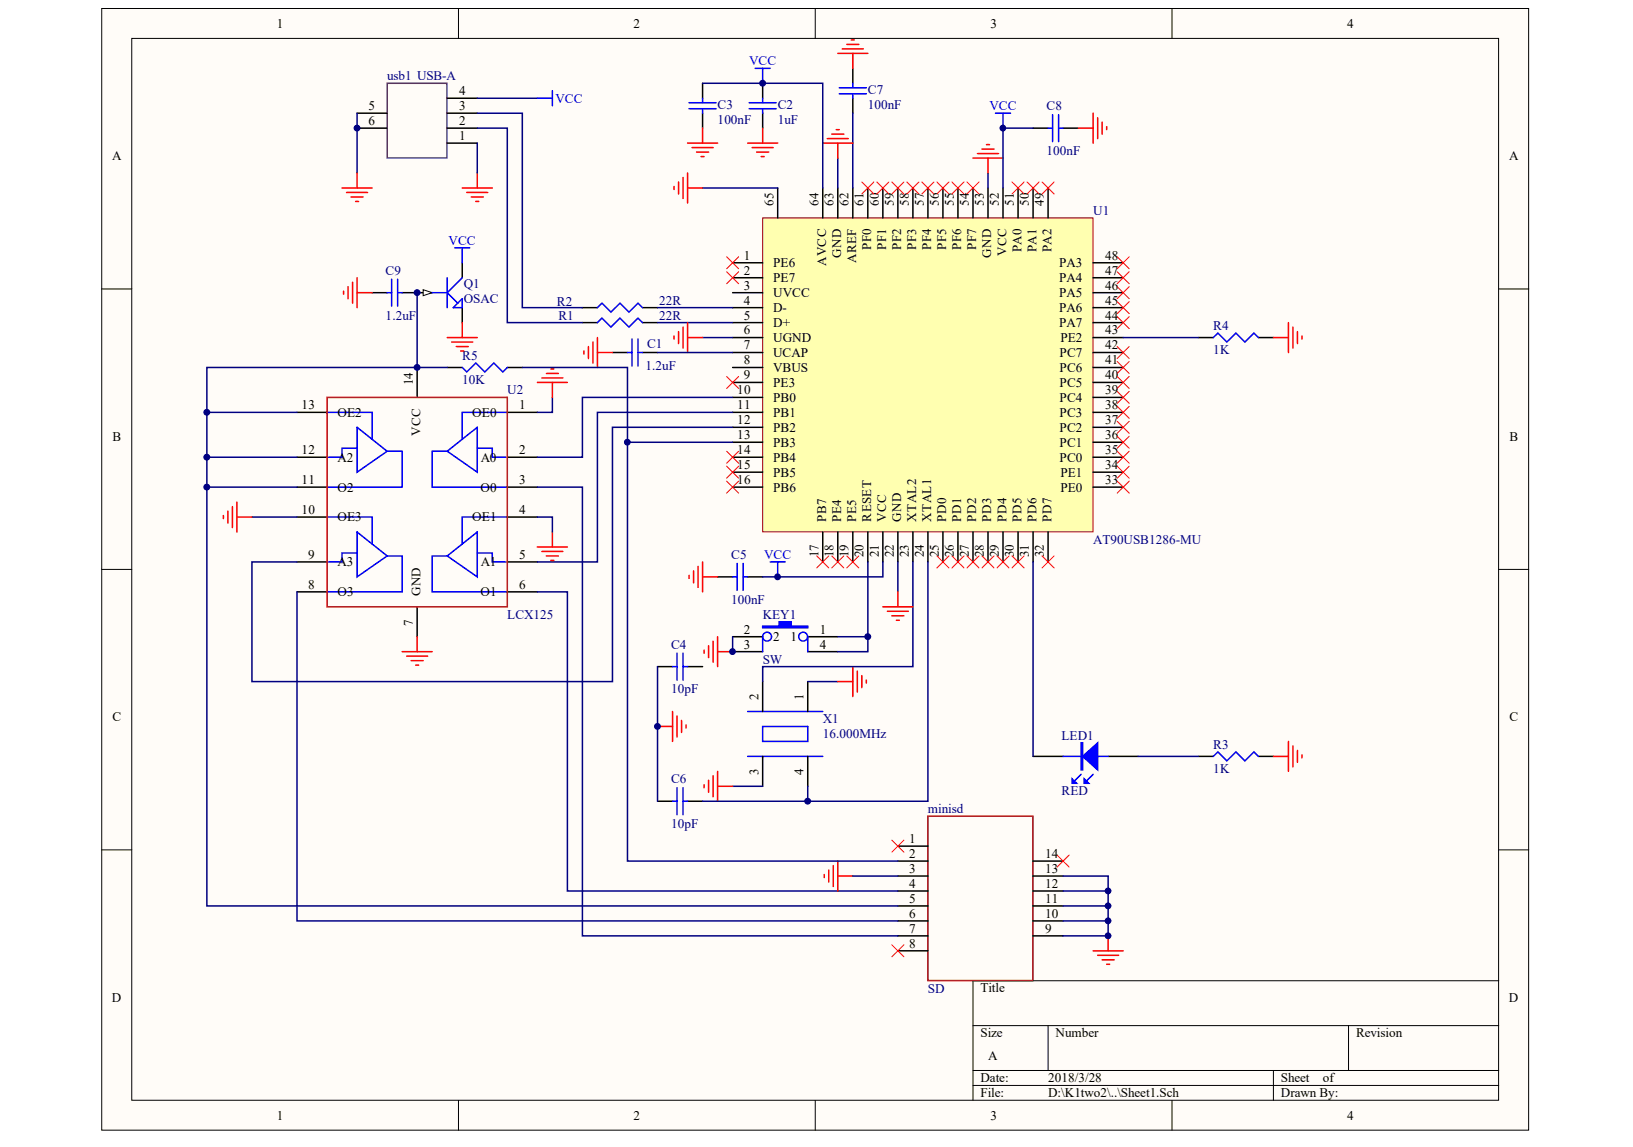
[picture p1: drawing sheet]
<svg xmlns="http://www.w3.org/2000/svg" width="288mm" height="202mm" viewBox="0 0 288 202" stroke-linecap="round" stroke-linejoin="round" font-family="sans-serif">
<defs><g id="words">
<g font-size="2.3">
<text x="48.8" y="4.9">1</text>
<text x="111.7" y="4.9">2</text>
<text x="174.6" y="4.9">3</text>
<text x="237.5" y="4.9">4</text>
<text x="81" y="16.8">4</text>
<text x="64.9" y="19.4">5</text>
<text x="64.9" y="22">6</text>
<text x="81" y="22">2</text>
<text x="81" y="19.4">3</text>
<text x="19.8" y="28.3">A</text>
<text x="81" y="24.7">1</text>
<text x="266" y="28.3">A</text>
<text x="136.4" y="36.3" transform="rotate(-90 136.4 36.3)">65</text>
<text x="144.3" y="36.3" transform="rotate(-90 144.3 36.3)">64</text>
<text x="146.9" y="36.3" transform="rotate(-90 146.9 36.3)">63</text>
<text x="149.6" y="36.3" transform="rotate(-90 149.6 36.3)">62</text>
<text x="152.2" y="36.3" transform="rotate(-90 152.2 36.3)">61</text>
<text x="154.9" y="36.3" transform="rotate(-90 154.9 36.3)">60</text>
<text x="157.5" y="36.3" transform="rotate(-90 157.5 36.3)">59</text>
<text x="160.2" y="36.3" transform="rotate(-90 160.2 36.3)">58</text>
<text x="162.8" y="36.3" transform="rotate(-90 162.8 36.3)">57</text>
<text x="165.5" y="36.3" transform="rotate(-90 165.5 36.3)">56</text>
<text x="168.1" y="36.3" transform="rotate(-90 168.1 36.3)">55</text>
<text x="170.8" y="36.3" transform="rotate(-90 170.8 36.3)">54</text>
<text x="173.4" y="36.3" transform="rotate(-90 173.4 36.3)">53</text>
<text x="176.1" y="36.3" transform="rotate(-90 176.1 36.3)">52</text>
<text x="178.7" y="36.3" transform="rotate(-90 178.7 36.3)">51</text>
<text x="181.4" y="36.3" transform="rotate(-90 181.4 36.3)">50</text>
<text x="184" y="36.3" transform="rotate(-90 184 36.3)">49</text>
<text x="131.1" y="45.8">1</text>
<text x="136.3" y="47.1">PE6</text>
<text x="145.6" y="46.9" transform="rotate(-90 145.6 46.9)">AVCC</text>
<text x="148.3" y="45.4" transform="rotate(-90 148.3 45.4)">GND</text>
<text x="150.9" y="46.4" transform="rotate(-90 150.9 46.4)">AREF</text>
<text x="153.6" y="44" transform="rotate(-90 153.6 44)">PF0</text>
<text x="156.2" y="44" transform="rotate(-90 156.2 44)">PF1</text>
<text x="158.9" y="44" transform="rotate(-90 158.9 44)">PF2</text>
<text x="161.5" y="44" transform="rotate(-90 161.5 44)">PF3</text>
<text x="164.2" y="44" transform="rotate(-90 164.2 44)">PF4</text>
<text x="166.8" y="44" transform="rotate(-90 166.8 44)">PF5</text>
<text x="169.5" y="44" transform="rotate(-90 169.5 44)">PF6</text>
<text x="172.1" y="44" transform="rotate(-90 172.1 44)">PF7</text>
<text x="174.8" y="45.4" transform="rotate(-90 174.8 45.4)">GND</text>
<text x="177.4" y="45.2" transform="rotate(-90 177.4 45.2)">VCC</text>
<text x="180" y="44.5" transform="rotate(-90 180 44.5)">PA0</text>
<text x="182.7" y="44.5" transform="rotate(-90 182.7 44.5)">PA1</text>
<text x="185.3" y="44.5" transform="rotate(-90 185.3 44.5)">PA2</text>
<text x="186.7" y="47.1">PA3</text>
<text x="194.8" y="45.8">48</text>
<text x="131.1" y="48.4">2</text>
<text x="131.1" y="51">3</text>
<text x="131.1" y="53.7">4</text>
<text x="136.3" y="49.7">PE7</text>
<text x="136.3" y="52.4">UVCC</text>
<text x="186.7" y="52.4">PA5</text>
<text x="186.7" y="49.7">PA4</text>
<text x="194.8" y="53.7">45</text>
<text x="194.8" y="51">46</text>
<text x="194.8" y="48.4">47</text>
<text x="131.1" y="56.3">5</text>
<text x="131.1" y="58.9">6</text>
<text x="136.3" y="55">D-</text>
<text x="136.3" y="57.6">D+</text>
<text x="186.7" y="57.6">PA7</text>
<text x="186.7" y="55">PA6</text>
<text x="194.8" y="58.9">43</text>
<text x="194.8" y="56.3">44</text>
<text x="131.1" y="61.6">7</text>
<text x="131.1" y="64.2">8</text>
<text x="136.3" y="60.3">UGND</text>
<text x="136.3" y="62.9">UCAP</text>
<text x="136.3" y="65.5">VBUS</text>
<text x="186.8" y="65.5">PC6</text>
<text x="186.8" y="62.9">PC7</text>
<text x="186.9" y="60.3">PE2</text>
<text x="194.8" y="64.2">41</text>
<text x="194.8" y="61.6">42</text>
<text x="72.8" y="67.9" transform="rotate(-90 72.8 67.9)">14</text>
<text x="130" y="69.5">10</text>
<text x="131.1" y="66.9">9</text>
<text x="136.3" y="68.2">PE3</text>
<text x="136.3" y="70.8">PB0</text>
<text x="186.8" y="70.8">PC4</text>
<text x="186.8" y="68.2">PC5</text>
<text x="194.8" y="69.5">39</text>
<text x="194.8" y="66.9">40</text>
<text x="19.8" y="77.7">B</text>
<text x="53.2" y="72.1">13</text>
<text x="59.5" y="73.4">OE2</text>
<text x="74.1" y="76.8" transform="rotate(-90 74.1 76.8)">VCC</text>
<text x="83.3" y="73.4">OE0</text>
<text x="91.5" y="72.1">1</text>
<text x="130" y="72.1">11</text>
<text x="130" y="74.8">12</text>
<text x="130" y="77.4">13</text>
<text x="136.3" y="73.4">PB1</text>
<text x="136.3" y="76.1">PB2</text>
<text x="186.8" y="76.1">PC2</text>
<text x="186.8" y="73.4">PC3</text>
<text x="194.8" y="77.4">36</text>
<text x="194.8" y="74.8">37</text>
<text x="194.8" y="72.1">38</text>
<text x="266.1" y="77.7">B</text>
<text x="53.2" y="80">12</text>
<text x="59.5" y="81.4">A2</text>
<text x="84.7" y="81.4">A0</text>
<text x="91.5" y="80">2</text>
<text x="130" y="80">14</text>
<text x="130" y="82.7">15</text>
<text x="136.3" y="78.7">PB3</text>
<text x="136.3" y="81.4">PB4</text>
<text x="136.3" y="84">PB5</text>
<text x="186.8" y="81.4">PC0</text>
<text x="186.8" y="78.7">PC1</text>
<text x="186.9" y="84">PE1</text>
<text x="194.8" y="82.7">34</text>
<text x="194.8" y="80">35</text>
<text x="53.2" y="85.3">11</text>
<text x="59.5" y="86.6">O2</text>
<text x="84.7" y="86.6">O0</text>
<text x="91.5" y="85.3">3</text>
<text x="130" y="85.3">16</text>
<text x="136.3" y="86.6">PB6</text>
<text x="186.9" y="86.6">PE0</text>
<text x="194.8" y="85.3">33</text>
<text x="53.2" y="90.6">10</text>
<text x="59.5" y="91.9">OE3</text>
<text x="83.3" y="91.9">OE1</text>
<text x="91.5" y="90.6">4</text>
<text x="145.6" y="91.9" transform="rotate(-90 145.6 91.9)">PB7</text>
<text x="148.3" y="91.9" transform="rotate(-90 148.3 91.9)">PE4</text>
<text x="150.9" y="91.9" transform="rotate(-90 150.9 91.9)">PE5</text>
<text x="153.6" y="91.9" transform="rotate(-90 153.6 91.9)">RESET</text>
<text x="156.2" y="91.9" transform="rotate(-90 156.2 91.9)">VCC</text>
<text x="158.9" y="91.9" transform="rotate(-90 158.9 91.9)">GND</text>
<text x="161.5" y="91.9" transform="rotate(-90 161.5 91.9)">XTAL2</text>
<text x="164.2" y="91.9" transform="rotate(-90 164.2 91.9)">XTAL1</text>
<text x="166.8" y="91.9" transform="rotate(-90 166.8 91.9)">PD0</text>
<text x="169.5" y="91.9" transform="rotate(-90 169.5 91.9)">PD1</text>
<text x="172.1" y="91.9" transform="rotate(-90 172.1 91.9)">PD2</text>
<text x="174.8" y="91.9" transform="rotate(-90 174.8 91.9)">PD3</text>
<text x="177.4" y="91.9" transform="rotate(-90 177.4 91.9)">PD4</text>
<text x="180" y="91.9" transform="rotate(-90 180 91.9)">PD5</text>
<text x="182.7" y="91.9" transform="rotate(-90 182.7 91.9)">PD6</text>
<text x="185.3" y="91.9" transform="rotate(-90 185.3 91.9)">PD7</text>
<text x="54.3" y="98.5">9</text>
<text x="59.5" y="99.8">A3</text>
<text x="84.7" y="99.8">A1</text>
<text x="91.5" y="98.5">5</text>
<text x="144.3" y="98.2" transform="rotate(-90 144.3 98.2)">17</text>
<text x="146.9" y="98.2" transform="rotate(-90 146.9 98.2)">18</text>
<text x="149.6" y="98.2" transform="rotate(-90 149.6 98.2)">19</text>
<text x="152.2" y="98.2" transform="rotate(-90 152.2 98.2)">20</text>
<text x="154.9" y="98.2" transform="rotate(-90 154.9 98.2)">21</text>
<text x="157.5" y="98.2" transform="rotate(-90 157.5 98.2)">22</text>
<text x="160.2" y="98.2" transform="rotate(-90 160.2 98.2)">23</text>
<text x="162.8" y="98.2" transform="rotate(-90 162.8 98.2)">24</text>
<text x="165.5" y="98.2" transform="rotate(-90 165.5 98.2)">25</text>
<text x="168.1" y="98.2" transform="rotate(-90 168.1 98.2)">26</text>
<text x="170.8" y="98.2" transform="rotate(-90 170.8 98.2)">27</text>
<text x="173.4" y="98.2" transform="rotate(-90 173.4 98.2)">28</text>
<text x="176.1" y="98.2" transform="rotate(-90 176.1 98.2)">29</text>
<text x="178.7" y="98.2" transform="rotate(-90 178.7 98.2)">30</text>
<text x="181.4" y="98.2" transform="rotate(-90 181.4 98.2)">31</text>
<text x="184" y="98.2" transform="rotate(-90 184 98.2)">32</text>
<text x="54.3" y="103.8">8</text>
<text x="59.5" y="105.1">O3</text>
<text x="74.1" y="105.1" transform="rotate(-90 74.1 105.1)">GND</text>
<text x="84.7" y="105.1">O1</text>
<text x="91.5" y="103.8">6</text>
<text x="72.8" y="110.2" transform="rotate(-90 72.8 110.2)">7</text>
<text x="131.1" y="111.7">2</text>
<text x="136.3" y="113">2</text>
<text x="139.3" y="113">1</text>
<text x="144.5" y="111.7">1</text>
<text x="131.1" y="114.3">3</text>
<text x="144.5" y="114.3">4</text>
<text x="133.7" y="123.3" transform="rotate(-90 133.7 123.3)">2</text>
<text x="141.7" y="123.3" transform="rotate(-90 141.7 123.3)">1</text>
<text x="19.8" y="127.1">C</text>
<text x="266.1" y="127.1">C</text>
<text x="133.7" y="136.6" transform="rotate(-90 133.7 136.6)">3</text>
<text x="141.7" y="136.6" transform="rotate(-90 141.7 136.6)">4</text>
<text x="160.3" y="148.6">1</text>
<text x="160.3" y="151.2">2</text>
<text x="160.3" y="153.8">3</text>
<text x="184.2" y="153.8">13</text>
<text x="184.2" y="151.2">14</text>
<text x="160.3" y="156.5">4</text>
<text x="160.3" y="159.1">5</text>
<text x="160.3" y="161.8">6</text>
<text x="184.2" y="161.8">10</text>
<text x="184.2" y="159.1">11</text>
<text x="184.2" y="156.5">12</text>
<text x="160.3" y="164.4">7</text>
<text x="160.3" y="167">8</text>
<text x="184.2" y="164.4">9</text>
<text x="19.7" y="176.5">D</text>
<text x="172.8" y="174.9">Title</text>
<text x="266" y="176.5">D</text>
<text x="172.8" y="182.8">Size</text>
<text x="186.1" y="182.8">Number</text>
<text x="239" y="182.8">Revision</text>
<text x="172.8" y="190.7">Date:</text>
<text x="174.2" y="186.8">A</text>
<text x="184.8" y="190.7">2018/3/28</text>
<text x="225.8" y="190.7">Sheet</text>
<text x="233.2" y="190.7">of</text>
<text x="48.8" y="197.3">1</text>
<text x="111.7" y="197.3">2</text>
<text x="172.8" y="193.4">File:</text>
<text x="174.6" y="197.3">3</text>
<text x="184.8" y="193.4">D:\K1two2\..\Sheet1.Sch</text>
<text x="225.8" y="193.4">Drawn By:</text>
<text x="237.5" y="197.3">4</text>
</g>
<g font-size="2.3" fill="#00f">
<text x="132" y="11.5">VCC</text>
<text x="97.9" y="18.1">VCC</text>
<text x="174.4" y="19.4">VCC</text>
<text x="79.1" y="43.1">VCC</text>
<text x="134.7" y="98.5">VCC</text>
</g>
<g font-size="2.3" fill="#000080">
<text x="68.2" y="14.1">usb1 USB-A</text>
<text x="153" y="16.5">C7</text>
<text x="126.5" y="19.1">C3</text>
<text x="126.5" y="21.8">100nF</text>
<text x="137.1" y="19.1">C2</text>
<text x="137.1" y="21.8">1uF</text>
<text x="153" y="19.1">100nF</text>
<text x="184.5" y="19.4">C8</text>
<text x="184.5" y="27.3">100nF</text>
<text x="192.7" y="37.9">U1</text>
<text x="68" y="48.4">C9</text>
<text x="81.7" y="50.8">Q1</text>
<text x="81.7" y="53.4">OSAC</text>
<text x="98.2" y="53.9">R2</text>
<text x="116.2" y="53.7">22R</text>
<text x="68" y="56.3">1.2uF</text>
<text x="98.4" y="56.3">R1</text>
<text x="116.2" y="56.3">22R</text>
<text x="213.9" y="58.2">R4</text>
<text x="81.5" y="63.4">R5</text>
<text x="113.8" y="65.3">1.2uF</text>
<text x="114.1" y="61.3">C1</text>
<text x="213.9" y="62.4">1K</text>
<text x="81.5" y="67.6">10K</text>
<text x="89.4" y="69.5">U2</text>
<text x="192.7" y="95.9">AT90USB1286-MU</text>
<text x="128.9" y="98.5">C5</text>
<text x="128.9" y="106.4">100nF</text>
<text x="89.4" y="109">LCX125</text>
<text x="134.4" y="109">KEY1</text>
<text x="118.3" y="114.3">C4</text>
<text x="134.4" y="116.9">SW</text>
<text x="118.3" y="122.2">10pF</text>
<text x="145" y="127.5">X1</text>
<text x="145" y="130.1">16.000MHz</text>
<text x="187.1" y="130.4">LED1</text>
<text x="213.9" y="132">R3</text>
<text x="213.9" y="136.2">1K</text>
<text x="118.3" y="138">C6</text>
<text x="163.6" y="143.3">minisd</text>
<text x="187.1" y="140.1">RED</text>
<text x="118.3" y="145.9">10pF</text>
<text x="163.6" y="174.9">SD</text>
</g>
</g></defs>
<g fill="#fffcf8" stroke="#000" stroke-width=".18">
<path d="M17.9 1.5h251.6v197.7h-251.6z"/>
<path d="M23.2 6.8h241v187.1h-241z"/>
</g>
<g fill="none" stroke="#000" stroke-width=".18">
<path d="M80.8 1.5v5.3M143.7 1.5v5.3M206.6 1.5v5.3M17.9 50.9h5.3M264.2 50.9h5.3M17.9 100.3h5.3M264.2 100.3h5.3M17.9 149.8h5.3M264.2 149.8h5.3M264.2 172.8h-92.7v21.1M80.8 193.9v5.3M143.7 193.9v5.3"/>
<path d="M171.5 180.7h92.7M171.5 188.7h92.7M171.5 191.3h92.7M184.8 180.7v8M206.6 193.9v5.3M224.5 188.7v5.2M237.7 180.7v8"/>
</g>
<path d="M134.4 38.4h58.3v55.3h-58.3z" fill="#ffffb0" stroke="#800000" stroke-width=".18"/>
<g fill="none" stroke="#000" stroke-width=".26">
<path d="M123.9 14.7v2.6M123.9 19.9v2.7M134.4 14.7v2.6M134.4 19.9v2.7M150.3 12v2.7M150.3 17.3v2.6M137.1 33.1v5.3M145 33.1v5.3M147.7 33.1v5.3M150.3 33.1v5.3M153 33.1v5.3M155.6 33.1v5.3"/>
<path d="M158.3 33.1v5.3M160.9 33.1v5.3M163.6 33.1v5.3M166.2 33.1v5.3M168.9 33.1v5.3M171.5 33.1v5.3M174.2 33.1v5.3M176.8 33.1v5.3M179.5 33.1v5.3M182.1 33.1v5.3M182.1 22.6h2.7M184.8 33.1v5.3"/>
<path d="M187.4 22.6h2.7M73.5 51.6h2.7M102.7 54.2h2.6M102.7 56.9h2.6M113.3 54.2h2.6M113.3 56.9h2.6M129.1 46.3h5.3M129.1 48.9h5.3M129.1 51.6h5.3M129.1 54.2h5.3M129.1 56.9h5.3M129.1 59.5h5.3"/>
<path d="M192.7 46.3h5.3M192.7 48.9h5.3M192.7 51.6h5.3M192.7 54.2h5.3M192.7 56.9h5.3M192.7 59.5h5.3M211.2 59.5h2.7M221.8 59.5h2.7M52.4 72.7h5.3M73.5 64.8v5.2M78.8 64.8h2.7M89.4 64.8h2.7"/>
<path d="M89.4 72.7h5.3M108 62.1h2.6M113.3 62.1h2.6M129.1 62.1h5.3M129.1 64.8h5.3M129.1 67.4h5.3M129.1 70h5.3M129.1 72.7h5.3M129.1 75.3h5.3M129.1 77.9h5.3M192.7 62.1h5.3M192.7 64.8h5.3"/>
<path d="M192.7 67.4h5.3M192.7 70h5.3M192.7 72.7h5.3M192.7 75.3h5.3M192.7 77.9h5.3M52.4 80.6h5.3M52.4 85.9h5.3M52.4 91.1h5.3M52.4 99h5.3M89.4 80.6h5.3M89.4 85.9h5.3M89.4 91.1h5.3"/>
<path d="M89.4 99h5.3M129.1 80.6h5.3M129.1 83.2h5.3M129.1 85.9h5.3M145 93.8v5.2M147.7 93.8v5.2M150.3 93.8v5.2M153 93.8v5.2M155.6 93.8v5.2M158.3 93.8v5.2M160.9 93.8v5.2M163.6 93.8v5.2"/>
<path d="M166.2 93.8v5.2M168.9 93.8v5.2M171.5 93.8v5.2M174.2 93.8v5.2M176.8 93.8v5.2M179.5 93.8v5.2M182.1 93.8v5.2M184.8 93.8v5.2M192.7 80.6h5.3M192.7 83.2h5.3M192.7 85.9h5.3M52.4 104.3h5.3"/>
<path d="M73.5 106.9v5.3M89.4 104.3h5.3M115.9 117.5h2.7M121.2 117.5h2.7M129.1 112.2h5.3M129.1 114.8h5.3M142.4 112.2h5.3M142.4 114.8h5.3M134.4 120.1v5.3M134.4 133.3v5.3M142.4 120.1v5.3M142.4 133.3v5.3"/>
<path d="M182.1 133.3h5.3M195.4 133.3h5.2M211.2 133.3h2.7M221.8 133.3h2.7M115.9 141.2h2.7M121.2 141.2h2.7M158.3 149.1h5.3M158.3 151.8h5.3M158.3 154.4h5.3M158.3 157h5.3M158.3 159.7h5.3M182.1 151.8h5.3"/>
<path d="M182.1 154.4h5.3M182.1 157h5.3M182.1 159.7h5.3M158.3 162.3h5.3M158.3 164.9h5.3M158.3 167.6h5.3M182.1 162.3h5.3M182.1 164.9h5.3"/>
</g>
<g fill="none" stroke="#00f" stroke-width=".26">
<path d="M121.5 19.2h4.7M121.5 18.1h4.7M123.9 17.3v.8M123.9 19.2v.7M132.1 19.2h4.7M132.1 18.1h4.7M133.1 12h2.7M134.4 12v2.7M134.4 17.3v.8M134.4 19.2v.7M147.9 15.5h4.8M147.9 16.5h4.8"/>
<path d="M150.3 14.7v.8M150.3 16.5v.8M175.5 19.9h2.6M176.8 19.9v2.7M184.8 22.6h.8M185.6 20.2v4.8M186.6 22.6h.8M186.6 20.2v4.8M105.3 54.2l.8-.8 1.6 1.6 1.6-1.6 1.6 1.6 1.6-1.6 .8 .8M105.3 56.9l.8-.8 1.6 1.5 1.6-1.5 1.6 1.5 1.6-1.5 .8 .8M111.4 59.8v4.7M112.5 59.8v4.7"/>
<path d="M213.9 59.5l.8-.8 1.6 1.6 1.6-1.6 1.5 1.6 1.6-1.6 .8 .8M57.7 72.7h7.9v4.7M62.9 75.3l5.3 4.2-5.3 3.7zM62.9 79h-2.6v1.6h-2.4M68.2 79.5h2.7v6.4h-13.2M78.8 79.5l5.3-4.2v7.9zM78.8 79.5h-2.6v6.4h13.2M81.5 64.8l.8 .8 1.6-1.6 1.6 1.6 1.5-1.6 1.6 1.6 .8-.8M84.1 79h2.7v1.6h2.4M89.4 72.7h-7.9v4.7M110.6 62.1h.8M112.5 62.1h.8"/>
<path d="M57.7 91.1h7.9v4.8M62.9 93.8l5.3 4.2-5.3 3.7zM62.9 97.5h-2.6v1.5h-2.4M68.2 98h2.7v6.3h-13.2M78.8 98l5.3-4.2v7.9zM78.8 98h-2.6v6.3h13.2M84.1 97.5h2.7v1.5h2.4M89.4 91.1h-7.9v4.8M118.6 117.5h.8M119.4 115.1v4.8M120.4 117.5h.8M120.4 115.1v4.8"/>
<path d="M134.4 112.2v2.6M142.4 112.2v2.6M119.4 138.8v4.8M120.4 138.8v4.8M131.8 125.4h13.2M131.8 133.3h13.2M134.4 128h8v2.7h-8zM187.4 133.3h8M190.6 136.5l-1.1 1M192.7 136.5l-1.1 1M213.9 133.3l.8-.8 1.6 1.6 1.6-1.6 1.5 1.6 1.6-1.6 .8 .8M118.6 141.2h.8"/>
<path d="M120.4 141.2h.8"/>
<circle cx="135.2" cy="112.2" r=".78"/>
<circle cx="141.6" cy="112.2" r=".78"/>
</g>
<path d="M57.7 70h31.7v36.9h-31.7z" fill="none" stroke="#bf0000" stroke-width=".26"/>
<g fill="none" stroke="#f00" stroke-width=".18">
<path d="M151.9 32.1l2.1 2.1M154 32.1l-2.1 2.1M154.6 32.1l2.1 2.1M156.7 32.1l-2.1 2.1M157.2 32.1l2.1 2.1M159.3 32.1l-2.1 2.1M159.9 32.1l2.1 2.1M162 32.1l-2.1 2.1M162.5 32.1l2.1 2.1M164.6 32.1l-2.1 2.1M165.2 32.1l2.1 2.1M167.3 32.1l-2.1 2.1"/>
<path d="M167.8 32.1l2.1 2.1M169.9 32.1l-2.1 2.1M170.5 32.1l2.1 2.1M172.6 32.1l-2.1 2.1M178.4 32.1l2.1 2.1M180.5 32.1l-2.1 2.1M181.1 32.1l2.1 2.1M183.2 32.1l-2.1 2.1M183.7 32.1l2.1 2.1M185.8 32.1l-2.1 2.1M128.1 45.3l2.1 2.1M128.1 47.9l2.1 2.1"/>
<path d="M130.2 45.3l-2.1 2.1M130.2 47.9l-2.1 2.1M196.9 55.8l2.2 2.1M196.9 53.2l2.2 2.1M196.9 50.5l2.2 2.1M196.9 47.9l2.2 2.1M196.9 45.3l2.2 2.1M199.1 55.8l-2.2 2.1M199.1 53.2l-2.2 2.1M199.1 50.5l-2.2 2.1M199.1 47.9l-2.2 2.1M199.1 45.3l-2.2 2.1"/>
<path d="M128.1 66.3l2.1 2.2M128.1 79.5l2.1 2.1M130.2 66.3l-2.1 2.2M130.2 79.5l-2.1 2.1M196.9 79.5l2.2 2.1M196.9 76.9l2.2 2.1M196.9 74.3l2.2 2.1M196.9 71.6l2.2 2.1M196.9 69l2.2 2.1M196.9 66.3l2.2 2.2M196.9 63.7l2.2 2.1M196.9 61.1l2.2 2.1"/>
<path d="M199.1 79.5l-2.2 2.1M199.1 76.9l-2.2 2.1M199.1 74.3l-2.2 2.1M199.1 71.6l-2.2 2.1M199.1 69l-2.2 2.1M199.1 66.3l-2.2 2.2M199.1 63.7l-2.2 2.1M199.1 61.1l-2.2 2.1M128.1 82.2l2.1 2.1M128.1 84.8l2.1 2.1M130.2 82.2l-2.1 2.1M130.2 84.8l-2.1 2.1"/>
<path d="M144 98l2.1 2.1M146.1 98l-2.1 2.1M146.6 98l2.1 2.1M148.7 98l-2.1 2.1M149.3 98l2.1 2.1M151.4 98l-2.1 2.1M165.2 98l2.1 2.1M167.3 98l-2.1 2.1M167.8 98l2.1 2.1M169.9 98l-2.1 2.1M170.5 98l2.1 2.1M172.6 98l-2.1 2.1"/>
<path d="M173.1 98l2.1 2.1M175.2 98l-2.1 2.1M175.8 98l2.1 2.1M177.9 98l-2.1 2.1M178.4 98l2.1 2.1M180.5 98l-2.1 2.1M183.7 98l2.1 2.1M185.8 98l-2.1 2.1M196.9 84.8l2.2 2.1M196.9 82.2l2.2 2.1M199.1 84.8l-2.2 2.1M199.1 82.2l-2.2 2.1"/>
</g>
<g fill="none" stroke="#000080" stroke-width=".26">
<path d="M123.9 14.7h21.1v18.4M150.3 19.9v13.2M147.7 27.9v5.2M174.2 30.5v2.6M115.9 54.2h13.2M115.9 56.9h13.2M123.9 59.5h5.2M198 59.5h13.2M97.4 70v2.7h-2.7M115.9 62.1h13.2M129.1 70h-26.4v10.6h-8M129.1 72.7h-23.8v26.3h-10.6"/>
<path d="M129.1 75.3h-21.1v44.8h-63.6v-21.1h8M36.5 80.6h15.9M36.5 85.9h15.9M44.4 91.1h8M94.7 85.9h8v79h55.6M94.7 91.1h2.7v2.7M153 99v15.8h-5.3M160.9 99v18.5h-26.5v2.6M182.1 99v34.3M52.4 104.3v58h105.9M94.7 104.3h5.3v52.7h58.3M115.9 117.5v23.7"/>
<path d="M129.1 112.2v2.6M147.7 112.2h5.3M129.1 138.6h5.3M142.4 120.1h5.3M200.6 133.3h10.6"/>
</g>
<g fill="none" stroke="#f00" stroke-width=".26">
<path d="M147.7 9.4h5.3M148.5 8.6h3.7M149.3 7.8h2.1M150.1 7h.5M150.3 9.4v2.6M192.7 19.9v5.3M121.2 25.2h5.3M122 26h3.7M122.8 26.8h2.1M123.6 27.6h.5M123.9 22.6v2.6M131.8 25.2h5.3"/>
<path d="M132.6 26h3.7M133.4 26.8h2.1M134.2 27.6h.5M134.4 22.6v2.6M145 25.2h5.3M145.8 24.4h3.7M146.6 23.6h2.1M147.4 22.8h.5M147.7 25.2v2.7M171.5 27.9h5.3M172.3 27.1h3.7M173.1 26.3h2.1"/>
<path d="M173.9 25.5h.5M174.2 27.9v2.6M190.1 22.6h2.6M193.5 20.7v3.7M194.3 21.5v2.1M195.1 22.3v.5M105.3 59.5v5.3M118.8 59.2v.6M119.6 58.4v2.1M120.4 57.6v3.7M121.2 56.9v5.2M121.2 59.5h2.7"/>
<path d="M224.5 59.5h2.6M227.1 56.9v5.2M227.9 57.6v3.7M228.7 58.4v2.1M229.5 59.2v.6M94.7 67.4h5.3M95.5 66.6h3.7M96.3 65.8h2.1M97.1 65h.5M97.4 67.4v2.6M102.9 61.9v.5M103.7 61.1v2.1"/>
<path d="M104.5 60.3v3.7M105.3 62.1h2.7M39.4 90.9v.5M40.2 90.1v2.1M41 89.3v3.7M41.8 88.5v5.3M41.8 91.1h2.6M94.7 96.4h5.3M95.5 97.2h3.7M96.3 98h2.1M97.1 98.8h.5M97.4 93.8v2.6"/>
<path d="M70.9 114.8h5.3M71.7 115.6h3.7M72.5 116.4h2.1M73.3 117.2h.5M73.5 112.2v2.6M124.1 114.6v.5M124.9 113.8v2.1M125.7 113v3.7M126.5 112.2v5.3M126.5 114.8h2.6M150.3 117.5v5.3M151.1 118.3v3.7"/>
<path d="M151.9 119.1v2.1M152.7 119.9v.5M115.9 128h2.7M118.6 125.4v5.3M119.4 126.2v3.7M120.1 127v2.1M120.9 127.8v.5M124.1 138.3v.5M124.9 137.5v2.1M125.7 136.7v3.7M126.5 135.9v5.3M126.5 138.6h2.6"/>
<path d="M147.7 120.1h2.6M224.5 133.3h2.6M227.1 130.7v5.2M227.9 131.5v3.6M228.7 132.2v2.2M229.5 133v.6"/>
</g>
<path d="M163.6 143.8h18.5v29h-18.5z" fill="none" stroke="#800000" stroke-width=".26"/>
<g fill="#00f" stroke="#00f" stroke-width=".26">
<path d="M190.8 133.3l2.7-2.4v4.8z"/>
<path d="M189 137.3l.8 .7h-.8z"/>
<path d="M191.1 137.3l.8 .7h-.8z"/>
<path d="M134.4 110.4h3v-.8h2.1v.8h2.9v.2h-8z" fill-rule="evenodd"/>
<path d="M190.6 130.9h.2v4.8h-.2z" fill-rule="evenodd"/>
</g>
<path d="M74.6 51.1l1.6 .5-1.6 .5z" fill="#fffcf8" stroke="#000" stroke-width=".18"/>
<path d="M62.9 19.9h5.3M78.8 19.9h5.3M78.8 17.3h5.3M62.9 22.6h5.3M78.8 25.2h5.3M78.8 22.6h5.3M65.6 51.6h2.6M70.9 51.6h2.6M81.5 46.3v2.6M81.5 54.2v2.7M126.5 101.7h2.6M131.8 101.7h2.6" fill="none" stroke="#000" stroke-width=".26"/>
<g fill="none" stroke="#00f" stroke-width=".26">
<path d="M94.7 17.3h2.7M97.4 16v2.6M68.2 51.6h.8M69 49.2v4.8M70.1 51.6h.8M70.1 49.2v4.8M76.2 51.6h2.6M78.8 51.6l1.9 1.8M78.8 48.9v5.3M79.9 54.2l1.6-1.6v1.6zM80.2 43.7h2.6M81.5 48.9l-2.7 2.7"/>
<path d="M81.5 43.7v2.6M129.9 99.3v4.7M131 99.3v4.7M135.8 99h2.6M137.1 99v2.7M129.1 101.7h.8M131 101.7h.8"/>
</g>
<g fill="none" stroke="#000080" stroke-width=".26">
<path d="M62.9 19.9v10.6M84.1 19.9h8v34.3h10.6M84.1 17.3h10.6M84.1 22.6h5.3v34.3h13.3M84.1 25.2v5.3M123.9 33.1h13.2M182.1 22.6h-5.3v10.5M73.5 51.6v13.2M36.5 72.7h15.9M78.8 64.8h-42.3v94.9h121.8M92.1 64.8h18.5v87h47.7M110.6 77.9h18.5"/>
<path d="M155.6 99v2.7h-21.2M158.3 99v5.3M163.6 99v42.2h-39.7M142.4 138.6v2.6M150.3 154.4h8M187.4 154.4h8v10.5h-8M187.4 159.7h8M187.4 157h8M187.4 162.3h8"/>
</g>
<g fill="none" stroke="#f00" stroke-width=".26">
<path d="M60.3 33.1h5.3M61.1 33.9h3.7M61.9 34.7h2.1M62.7 35.5h.5M62.9 30.5v2.6M81.5 33.1h5.3M82.3 33.9h3.7M83.1 34.7h2.1M83.9 35.5h.5M84.1 30.5v2.6M118.8 32.9v.5M119.6 32.1v2.1"/>
<path d="M120.4 31.3v3.7M121.2 33.1h2.7M121.2 30.5v5.3M60.6 51.3v.5M61.4 50.5v2.1M62.2 49.7v3.7M62.9 48.9v5.3M62.9 51.6h2.7M78.8 59.5h5.3M81.5 56.9v2.6M79.6 60.3h3.7M80.4 61.1h2.1"/>
<path d="M81.2 61.9h.5M123.1 99.8v3.7M123.9 99v5.3M121.5 101.4v.5M122.3 100.6v2.1M123.9 101.7h2.6M155.6 106.9h5.3M156.4 107.7h3.7M157.2 108.5h2.1M158 109.3h.5M158.3 104.3v2.6M145.3 154.1v.6"/>
<path d="M146.1 153.3v2.1M146.9 152.5v3.7M147.7 151.8v5.2M147.7 154.4h2.6M192.7 167.6h5.3M193.5 168.4h3.7M194.3 169.2h2.1M195.1 169.9h.5M195.4 164.9v2.7"/>
</g>
<path d="M68.2 14.7h10.6v13.1h-10.6z" fill="none" stroke="#800080" stroke-width=".26"/>
<path d="M157.2 148.1l2.1 2.1M159.3 148.1l-2.1 2.1M186.3 150.7l2.2 2.1M188.5 150.7l-2.2 2.1M157.2 166.5l2.1 2.1M159.3 166.5l-2.1 2.1" fill="none" stroke="#f00" stroke-width=".18"/>
<g fill="#000080" stroke="#000080" stroke-width=".18">
<circle cx="36.5" cy="85.8" r=".52"/>
<circle cx="36.5" cy="80.6" r=".52"/>
<circle cx="36.5" cy="72.7" r=".52"/>
<circle cx="62.9" cy="22.6" r=".52"/>
<circle cx="73.5" cy="64.7" r=".52"/>
<circle cx="73.5" cy="51.6" r=".52"/>
<circle cx="110.6" cy="77.9" r=".51"/>
<circle cx="115.9" cy="128" r=".52"/>
<circle cx="129.1" cy="114.8" r=".51"/>
<circle cx="134.4" cy="14.7" r=".52"/>
<circle cx="137.1" cy="101.7" r=".51"/>
<circle cx="142.4" cy="141.2" r=".52"/>
<circle cx="153" cy="112.2" r=".52"/>
<circle cx="176.8" cy="22.6" r=".51"/>
<circle cx="195.3" cy="164.9" r=".51"/>
<circle cx="195.3" cy="162.3" r=".51"/>
<circle cx="195.3" cy="159.6" r=".51"/>
<circle cx="195.3" cy="157" r=".51"/>
</g>
<use href="#words"/>
</svg>
